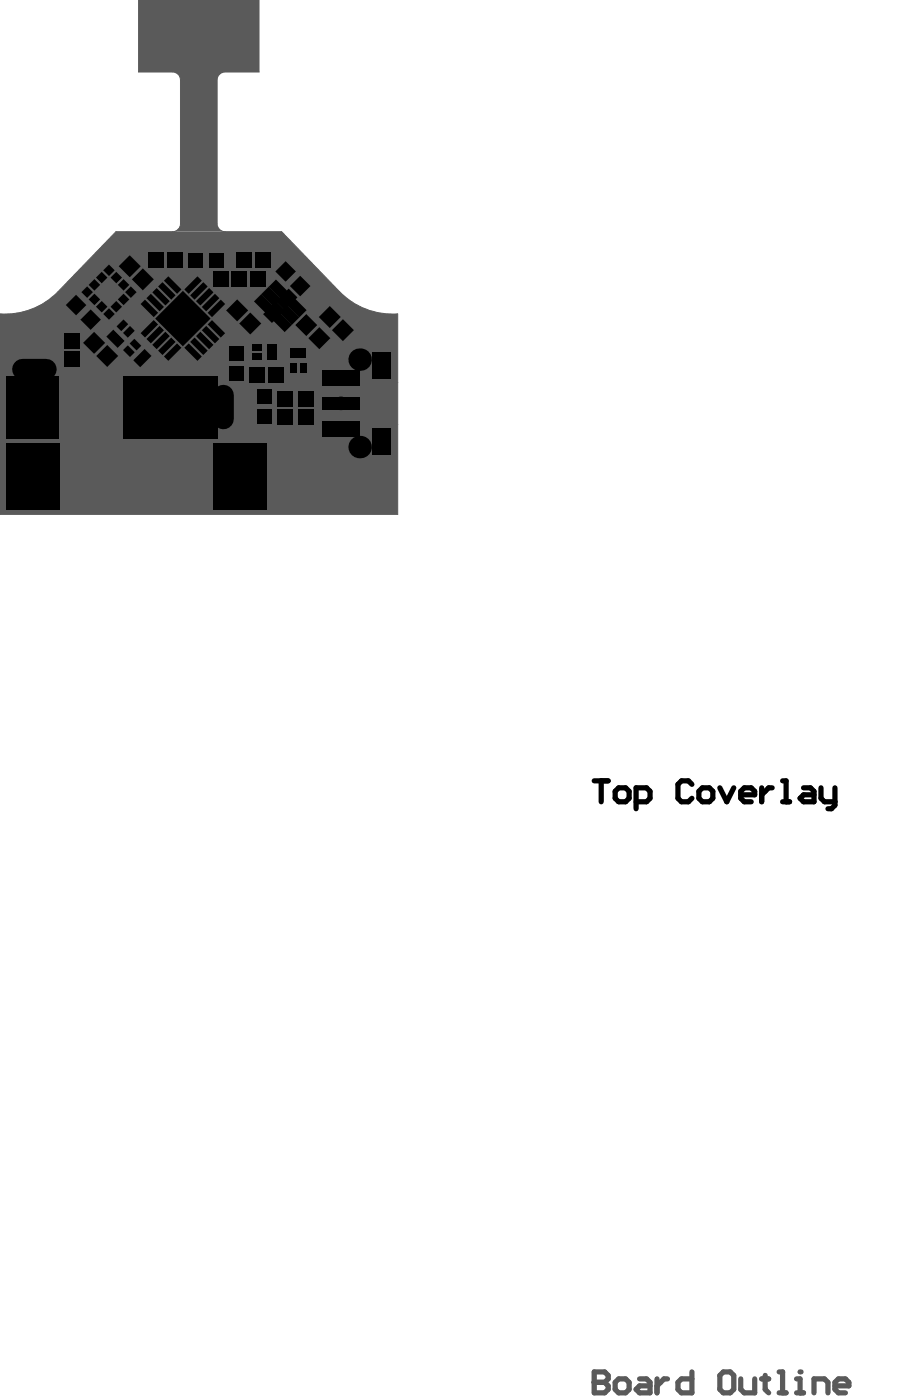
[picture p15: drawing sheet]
<svg xmlns="http://www.w3.org/2000/svg" width="145mm" height="226mm" viewBox="0 0 145 226" stroke-linecap="round" stroke-linejoin="round" font-family="sans-serif">
<path d="M22.4 0h19.4v11.6h-5.5l-.8 .4h-6.8a2.48 2.48 0 0 0-2.3-.4h-4z" fill="#5a5a5a"/>
<path d="M27.9 11.6h-5.5v-11.6h19.4v11.6h-5.5M29.1 12.9v23.3M35.1 12.9v23.3M27.9 37.4h-9.2l-9.3 9.7M36.3 37.4h9.2l9.3 9.7M0 50.7v32.4h64.2v-32.4" fill="none" stroke="#5a5a5a" stroke-width=".16"/>
<path d="M96 221.6v3.4h1.7l.5-.6v-.6l-.5-.5h-1.7" fill="none" stroke="#5a5a5a" stroke-width=".84"/>
<circle cx="96" cy="223.3" r=".42" fill="#5a5a5a"/>
<g fill="none" stroke="#5a5a5a" stroke-width=".84">
<path d="M96 221.6h1.7l.5 .6v.5l-.5 .6h-1.7M99.9 222.7h1.1l.6 .6v1.1l-.6 .6h-1.1l-.6-.6v-1.1zM103.3 222.7h1.1l.6 .6v1.7h-1.7l-.6-.6 .6-.6h1.7M106.1 222.7v2.3M107.8 222.7h-.6l-1.1 1.1M111.7 221.6v3.4h-1.7l-.5-.6v-1.1l.5-.6h1.7M116.2 222.2l.6-.6h1.1l.6 .6v2.2l-.6 .6h-1.1l-.6-.6zM119.6 222.7v1.7l.6 .6h1.7v-2.3M123 222.7h1.1M123.6 222.2v2.2l.5 .6M125.8 221.6h.6v3.4M125.8 225h1.2"/>
<path d="M128.6 225h1.2M128.6 222.7h.6v2.3"/>
</g>
<circle cx="129.2" cy="221.6" r=".42" fill="#5a5a5a"/>
<path d="M131.5 225v-2.3h1.6l.6 .6v1.7M134.8 223.8h2.3v-.5l-.6-.6h-1.1l-.6 .6v1.1l.6 .6h1.1" fill="none" stroke="#5a5a5a" stroke-width=".84"/>
<path d="M27.9 11.6a1.27 1.27 0 0 1 1.2 1.3M36.3 11.6a1.27 1.27 0 0 0-1.2 1.3M29.1 36.2a1.27 1.27 0 0 1-1.2 1.2M35.1 36.2a1.27 1.27 0 0 0 1.2 1.2M9.4 47.1a11.9 11.9 0 0 1-9.4 3.6M54.8 47.1a11.9 11.9 0 0 0 9.4 3.6" fill="none" stroke="#5a5a5a" stroke-width=".16"/>
<g fill="#5a5a5a">
<path d="M27.9 11.6h8.4a1.27 1.27 0 0 0-1.2 1.3v23.3a1.27 1.27 0 0 0 1.2 1.2h-8.4a1.27 1.27 0 0 0 1.2-1.2v-23.3a1.27 1.27 0 0 0-1.2-1.3z"/>
<path d="M0 50.7a11.9 11.9 0 0 0 9.4-3.6l9.3-9.7h26.8l9.3 9.7a11.9 11.9 0 0 0 9.4 3.6v32.4h-64.2z"/>
</g>
<g fill="none" stroke="#000" stroke-width=".84">
<path d="M96 126.1h2.2M97.1 126.1v3.4M99.9 127.3h1.1l.6 .5v1.1l-.6 .6h-1.1l-.6-.6v-1.1zM102.7 129.5h1.7l.6-.6v-1.1l-.6-.5h-1.7v3.3M111.7 126.7l-.5-.6h-1.2l-.5 .6v2.2l.5 .6h1.2l.5-.6M112.9 127.8l.5-.5h1.2l.5 .5v1.1l-.5 .6h-1.2l-.5-.6zM116.2 127.3l1.2 2.2 1.1-2.2M119.6 128.4h2.3v-.6l-.6-.5h-1.1l-.6 .5v1.1l.6 .6h1.1M123 127.3v2.2M124.7 127.3h-.6l-1.1 1.1M126.4 126.1h.6v3.4M126.4 129.5h1.1"/>
<path d="M129.8 127.3h1.1l.6 .5v1.7h-1.7l-.6-.6 .6-.5h1.7M132.6 127.3v1.6l.5 .6h1.7M134.8 127.3v2.8l-.5 .5h-.6"/>
</g>
<g fill="#000">
<circle cx="27.2" cy="51.5" r=".83"/>
<circle cx="29.5" cy="49.1" r=".83"/>
<circle cx="29.5" cy="53.8" r=".83"/>
<circle cx="31.9" cy="51.5" r=".83"/>
<circle cx="35.6" cy="45" r="1.1"/>
<circle cx="58.1" cy="58.1" r="1.82"/>
<circle cx="61.6" cy="59" r="1.1"/>
<circle cx="3.2" cy="68.8" r="1.1"/>
<circle cx="3.2" cy="62.7" r="1.1"/>
<circle cx="3.2" cy="73.7" r="1.1"/>
<circle cx="7.6" cy="68.8" r="1.1"/>
<circle cx="7.6" cy="62.7" r="1.1"/>
<circle cx="7.6" cy="73.7" r="1.1"/>
<circle cx="22.4" cy="68.8" r="1.1"/>
<circle cx="22.4" cy="62.7" r="1.1"/>
<circle cx="33" cy="68.8" r="1.1"/>
<circle cx="33" cy="62.7" r="1.1"/>
<circle cx="36.3" cy="73.6" r="1.1"/>
<circle cx="55.1" cy="61.1" r="1.1"/>
<circle cx="55.1" cy="69.2" r="1.1"/>
<circle cx="55.1" cy="65.2" r="1.1"/>
<circle cx="58.1" cy="72.2" r="1.82"/>
<circle cx="61.6" cy="71.3" r="1.1"/>
<circle cx="3.2" cy="80.2" r="1.1"/>
<circle cx="7.6" cy="80.2" r="1.1"/>
<circle cx="36.3" cy="80.2" r="1.1"/>
<circle cx="41.4" cy="80.2" r="1.1"/>
</g>
<path d="M3.7 59.7h3.8M36.1 63.8v3.9" fill="none" stroke="#000" stroke-width="3.4"/>
<g fill="#000">
<path d="M10.4 56.8h2.5v2.5h-2.5z" fill-rule="evenodd"/>
<path d="M10.4 53.8h2.5v2.5h-2.5z" fill-rule="evenodd"/>
<path d="M12.3 47.6l1.6 1.7-1.6 1.6-1.7-1.6z" fill-rule="evenodd"/>
<path d="M14.6 50l1.7 1.6-1.7 1.7-1.6-1.7z" fill-rule="evenodd"/>
<path d="M13.1 47.2l1-.9 .9 .9-.9 .9z" fill-rule="evenodd"/>
<path d="M15.2 53.6l1.8 1.8-1.8 1.8-1.8-1.8z" fill-rule="evenodd"/>
<path d="M14.3 48.4l.9-1 1 1-1 .9z" fill-rule="evenodd"/>
<path d="M14.3 46l.9-.9 1 .9-1 .9z" fill-rule="evenodd"/>
<path d="M17.3 55.7l1.8 1.8-1.8 1.8-1.8-1.8z" fill-rule="evenodd"/>
<path d="M16.4 48.6l1 .9-1 1-.9-1z" fill-rule="evenodd"/>
<path d="M16.4 43.9l1 .9-1 1-.9-1z" fill-rule="evenodd"/>
<path d="M18.3 53.2l1.8 1.9-1.1 1.1-1.8-1.8z" fill-rule="evenodd"/>
<path d="M17.6 42.7l.9 1-.9 .9-.9-.9z" fill-rule="evenodd"/>
<path d="M17.6 49.8l.9 .9-.9 1-.9-1z" fill-rule="evenodd"/>
<path d="M18.8 48.6l.9 .9-.9 1-1-1z" fill-rule="evenodd"/>
<path d="M18.8 43.9l.9 .9-.9 1-1-1z" fill-rule="evenodd"/>
<path d="M20.6 55.8l1.2 1.1-.8 .8-1.1-1.2z" fill-rule="evenodd"/>
<path d="M19.9 51.6l.8 .8-1.1 1.1-.8-.8z" fill-rule="evenodd"/>
<path d="M20 47.4l.9 1-.9 .9-1-.9z" fill-rule="evenodd"/>
<path d="M20 45.1l.9 .9-.9 .9-1-.9z" fill-rule="evenodd"/>
<path d="M21.7 54.7l1.1 1.1-.7 .8-1.2-1.1z" fill-rule="evenodd"/>
<path d="M21 41.2l1.7 1.8-1.7 1.8-1.8-1.8z" fill-rule="evenodd"/>
<path d="M21 52.7l.8 .7-1.2 1.1-.7-.7z" fill-rule="evenodd"/>
<path d="M23.3 56.4l1.2 1.1-1.9 1.8-1.1-1.1z" fill-rule="evenodd"/>
<path d="M21.1 46.3l1 .9-1 .9-.9-.9z" fill-rule="evenodd"/>
<path d="M24.8 51.7l.7 .7-2.1 2.1-.7-.7z" fill-rule="evenodd"/>
<path d="M23.1 43.3l1.7 1.8-1.7 1.8-1.8-1.8z" fill-rule="evenodd"/>
<path d="M23.4 48.4l2.1 2.1-.7 .7-2.1-2.1z" fill-rule="evenodd"/>
<path d="M25.8 52.6l.7 .7-2.1 2.2-.7-.7z" fill-rule="evenodd"/>
<path d="M24 40.8h2.5v2.5h-2.5z" fill-rule="evenodd"/>
<path d="M24.4 47.5l2.1 2.1-.7 .7-2.1-2.1z" fill-rule="evenodd"/>
<path d="M26.7 53.6l.7 .7-2.1 2.1-.7-.7z" fill-rule="evenodd"/>
<path d="M29.5 47l4.5 4.5-4.5 4.4-4.4-4.4z" fill-rule="evenodd"/>
<path d="M25.3 46.5l2.1 2.1-.7 .7-2.1-2.1z" fill-rule="evenodd"/>
<path d="M27.7 54.5l.7 .7-2.2 2.1-.7-.7z" fill-rule="evenodd"/>
<path d="M26.2 45.6l2.2 2.1-.7 .7-2.2-2.1z" fill-rule="evenodd"/>
<path d="M28.6 55.5l.7 .7-2.1 2.1-.7-.7z" fill-rule="evenodd"/>
<path d="M27 40.8h2.5v2.5h-2.5z" fill-rule="evenodd"/>
<path d="M27.2 44.6l2.1 2.2-.7 .7-2.1-2.2z" fill-rule="evenodd"/>
<path d="M30.5 55.5l2.1 2.1-.7 .7-2.1-2.1z" fill-rule="evenodd"/>
<path d="M31.9 44.6l.7 .7-2.1 2.2-.7-.7z" fill-rule="evenodd"/>
<path d="M30.4 40.8h2.4v2.4h-2.4z" fill-rule="evenodd"/>
<path d="M31.4 54.5l2.1 2.1-.7 .7-2.1-2.1z" fill-rule="evenodd"/>
<path d="M32.8 45.6l.7 .7-2.1 2.1-.7-.7z" fill-rule="evenodd"/>
<path d="M32.4 53.6l2.1 2.1-.7 .7-2.1-2.1z" fill-rule="evenodd"/>
<path d="M34.4 43.7h2.5v2.5h-2.5z" fill-rule="evenodd"/>
<path d="M33.8 46.5l.7 .7-2.1 2.1-.7-.7z" fill-rule="evenodd"/>
<path d="M33.3 52.6l2.1 2.2-.7 .7-2.1-2.2z" fill-rule="evenodd"/>
<path d="M34.7 47.5l.7 .7-2.1 2.1-.7-.7z" fill-rule="evenodd"/>
<path d="M34.2 51.7l2.2 2.1-.7 .7-2.2-2.1z" fill-rule="evenodd"/>
<path d="M33.8 40.8h2.3v2.4h-2.3z" fill-rule="evenodd"/>
<path d="M35.7 48.4l.7 .7-2.2 2.1-.7-.7z" fill-rule="evenodd"/>
<path d="M37.1 55.9h2.3v2.3h-2.3z" fill-rule="evenodd"/>
<path d="M37.4 43.7h2.5v2.5h-2.5z" fill-rule="evenodd"/>
<path d="M37.4 43.7h2.5v2.5h-2.5z" fill-rule="evenodd"/>
<path d="M38.2 40.8h2.5v2.5h-2.5z" fill-rule="evenodd"/>
<path d="M38.3 48.4l1.8 1.7-1.8 1.8-1.8-1.8z" fill-rule="evenodd"/>
<path d="M40.3 59.3h2.5v2.5h-2.5z" fill-rule="evenodd"/>
<path d="M40.4 43.7h2.5v2.5h-2.5z" fill-rule="evenodd"/>
<path d="M40.4 50.5l1.8 1.8-1.8 1.7-1.8-1.7z" fill-rule="evenodd"/>
<path d="M40.8 57.1h1.6v1.1h-1.6z" fill-rule="evenodd"/>
<path d="M40.8 55.6h1.6v1.1h-1.6z" fill-rule="evenodd"/>
<path d="M42.2 47.5l2 2-1.2 1.2-2-2z" fill-rule="evenodd"/>
<path d="M41.2 40.8h2.5v2.5h-2.5z" fill-rule="evenodd"/>
<path d="M43.4 46.3l1.9 2-1.1 1.2-2-2z" fill-rule="evenodd"/>
<path d="M43.1 55.6h1.6v2.6h-1.6z" fill-rule="evenodd"/>
<path d="M43.3 59.3h2.5v2.5h-2.5z" fill-rule="evenodd"/>
<path d="M44.6 45.1l1.9 2-1.2 1.2-1.9-2z" fill-rule="evenodd"/>
<path d="M44.6 48.7l1.4 1.4-2.1 2.1-1.4-1.5z" fill-rule="evenodd"/>
<path d="M45.2 50.5l2 2-1.2 1.1-2-1.9z" fill-rule="evenodd"/>
<path d="M46.4 49.3l1.9 2-1.2 1.2-1.9-2z" fill-rule="evenodd"/>
<path d="M46.6 46.6l1.4 1.4-2 2.1-1.5-1.4z" fill-rule="evenodd"/>
<path d="M46.1 42.2l1.7 1.6-1.7 1.7-1.6-1.7z" fill-rule="evenodd"/>
<path d="M47.5 48.1l2 2-1.2 1.2-1.9-2z" fill-rule="evenodd"/>
<path d="M48.5 44.5l1.6 1.7-1.6 1.7-1.7-1.7z" fill-rule="evenodd"/>
<path d="M49.5 50.7l1.7 1.8-1.7 1.8-1.8-1.8z" fill-rule="evenodd"/>
<path d="M46.9 56.2h2.6v1.6h-2.6z" fill-rule="evenodd"/>
<path d="M51.6 52.8l1.7 1.8-1.7 1.8-1.8-1.8z" fill-rule="evenodd"/>
<path d="M53.3 49.4l1.7 1.8-1.7 1.8-1.8-1.8z" fill-rule="evenodd"/>
<path d="M55.4 51.6l1.7 1.7-1.7 1.8-1.8-1.8z" fill-rule="evenodd"/>
<path d="M1.1 71.6h8.6v10.6h-8.6z" fill-rule="evenodd"/>
<path d="M1.1 60.7h8.5v10.1h-8.5z" fill-rule="evenodd"/>
<path d="M19.9 60.7h15.1v10.1h-15.1z" fill-rule="evenodd"/>
<path d="M34.4 71.6h8.6v10.6h-8.6z" fill-rule="evenodd"/>
<path d="M37.1 59.2h2.3v2.3h-2.3z" fill-rule="evenodd"/>
<path d="M41.6 62.8h2.3v2.3h-2.3z" fill-rule="evenodd"/>
<path d="M41.6 66.1h2.3v2.4h-2.3z" fill-rule="evenodd"/>
<path d="M44.8 63.2h2.5v2.5h-2.5z" fill-rule="evenodd"/>
<path d="M44.8 66.2h2.5v2.5h-2.5z" fill-rule="evenodd"/>
<path d="M46.9 58.6h1.1v1.6h-1.1z" fill-rule="evenodd"/>
<path d="M48.2 66.1h2.5v2.5h-2.5z" fill-rule="evenodd"/>
<path d="M48.2 63.1h2.5v2.5h-2.5z" fill-rule="evenodd"/>
<path d="M48.4 58.6h1.1v1.6h-1.1z" fill-rule="evenodd"/>
<path d="M52.1 68h6v2.5h-6z" fill-rule="evenodd"/>
<path d="M52.1 59.8h6v2.5h-6z" fill-rule="evenodd"/>
<path d="M52.1 64.1h6v2.1h-6z" fill-rule="evenodd"/>
<path d="M60.1 56.8h3v4.4h-3z" fill-rule="evenodd"/>
<path d="M60.1 69.1h3v4.4h-3z" fill-rule="evenodd"/>
</g>
</svg>
